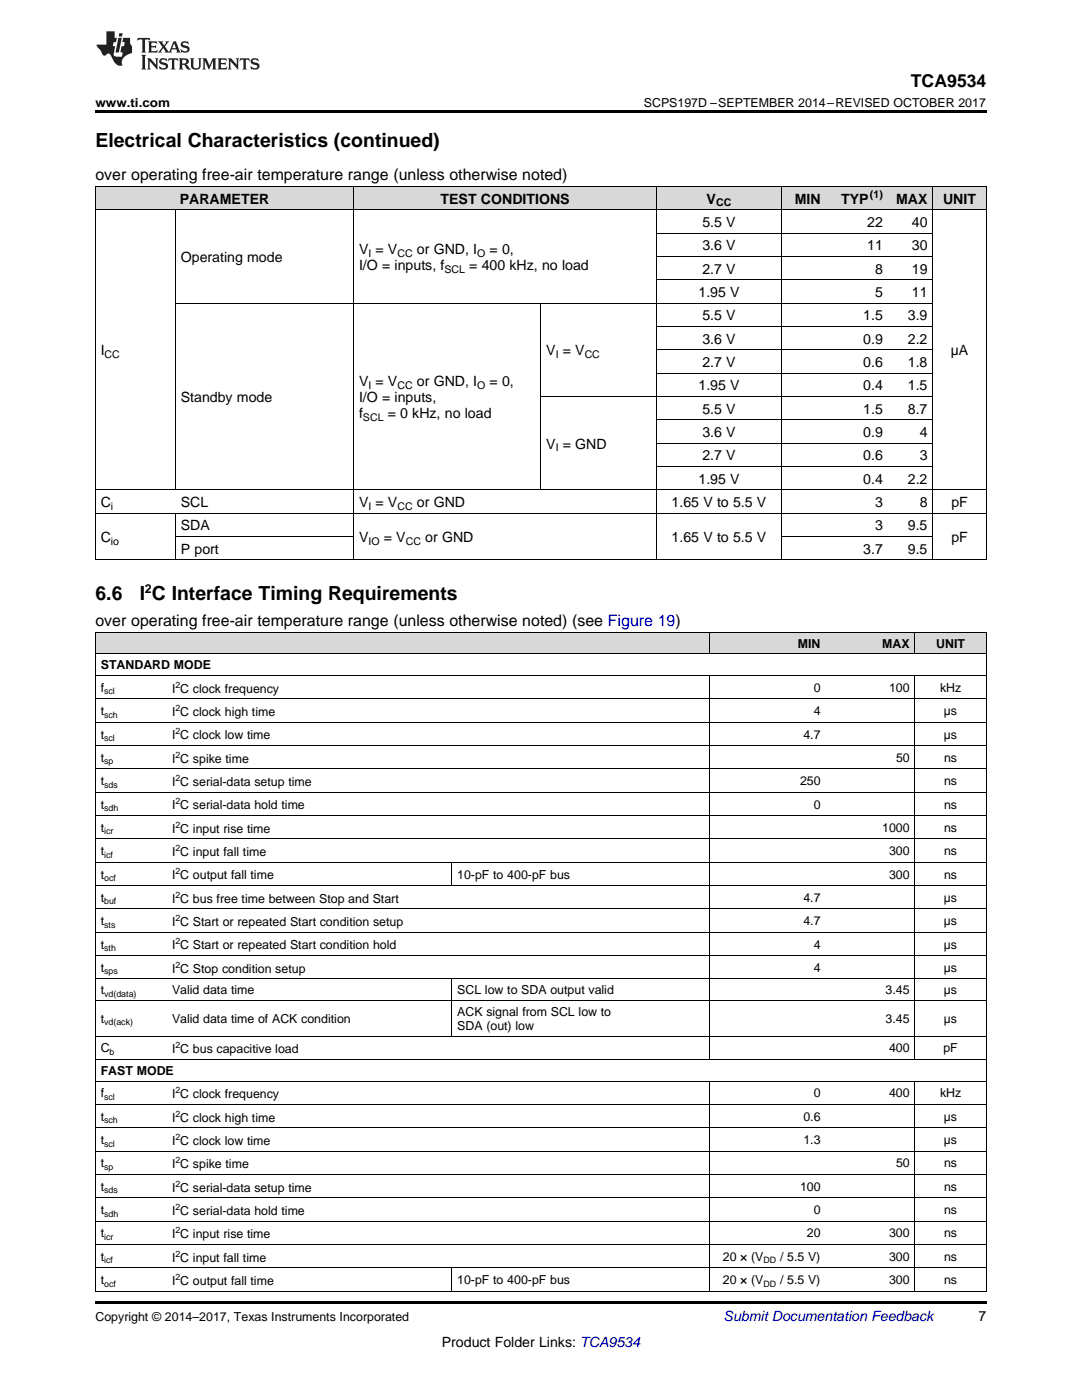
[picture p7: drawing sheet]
<svg xmlns="http://www.w3.org/2000/svg" width="216mm" height="279mm" viewBox="0 0 216 279" stroke-linecap="round" stroke-linejoin="round" font-family="sans-serif">
<defs><g id="words">
<g font-size="3.9">
<text x="19" y="29.3">Electrical Characteristics (continued)</text>
<text x="19" y="119.8">6.6</text>
<text x="27.9" y="119.8">I C Interface Timing Requirements</text>
</g>
<text font-size="3.5" x="181.8" y="17.3">TCA9534</text>
<g font-size="3.2">
<text x="19" y="36">over operating free-air temperature range (unless otherwise noted)</text>
<text x="19" y="125">over operating free-air temperature range (unless otherwise noted) (see Figure 19)</text>
</g>
<g font-size="2.8">
<text x="35.9" y="40.6">PARAMETER</text>
<text x="87.9" y="40.6">TEST CONDITIONS</text>
<text x="141" y="40.6">V</text>
<text x="158.6" y="40.6">MIN</text>
<text x="167.9" y="40.6">TYP</text>
<text x="178.8" y="40.6">MAX</text>
<text x="188.2" y="40.6">UNIT</text>
<text x="140.2" y="45.3">5.5 V</text>
<text x="173" y="45.3">22</text>
<text x="182" y="45.3">40</text>
<text x="36.1" y="52.3">Operating mode</text>
<text x="71.6" y="50.7">V = V</text>
<text x="71.6" y="53.9">I/O = inputs, f</text>
<text x="83.2" y="50.7">or GND, I</text>
<text x="93.6" y="53.9">= 400 kHz, no load</text>
<text x="97.7" y="50.7">= 0,</text>
<text x="140.2" y="50">3.6 V</text>
<text x="173" y="50">11</text>
<text x="182" y="50">30</text>
<text x="139.4" y="59.3">1.95 V</text>
<text x="140.2" y="54.6">2.7 V</text>
<text x="174.6" y="54.6">8</text>
<text x="174.6" y="59.3">5</text>
<text x="182" y="54.6">19</text>
<text x="182" y="59.3">11</text>
<text x="140.2" y="63.9">5.5 V</text>
<text x="172.3" y="63.9">1.5</text>
<text x="181.2" y="63.9">3.9</text>
<text x="20.1" y="70.9">I</text>
<text x="109" y="70.9">V = V</text>
<text x="140.2" y="68.6">3.6 V</text>
<text x="172.3" y="68.6">0.9</text>
<text x="181.2" y="68.6">2.2</text>
<text x="189.7" y="70.9">µA</text>
<text x="71.6" y="77">V = V</text>
<text x="83.2" y="77">or GND, I</text>
<text x="97.7" y="77">= 0,</text>
<text x="139.4" y="77.9">1.95 V</text>
<text x="140.2" y="73.2">2.7 V</text>
<text x="172.3" y="73.2">0.6</text>
<text x="172.3" y="77.9">0.4</text>
<text x="181.2" y="73.2">1.8</text>
<text x="181.2" y="77.9">1.5</text>
<text x="36.1" y="80.2">Standby mode</text>
<text x="71.6" y="80.2">I/O = inputs,</text>
<text x="71.6" y="83.4">f</text>
<text x="77.4" y="83.4">= 0 kHz, no load</text>
<text x="140.2" y="82.5">5.5 V</text>
<text x="172.3" y="82.5">1.5</text>
<text x="181.2" y="82.5">8.7</text>
<text x="109" y="89.5">V = GND</text>
<text x="140.2" y="87.2">3.6 V</text>
<text x="172.3" y="87.2">0.9</text>
<text x="183.5" y="87.2">4</text>
<text x="140.2" y="91.9">2.7 V</text>
<text x="172.3" y="91.9">0.6</text>
<text x="183.5" y="91.9">3</text>
<text x="20.1" y="101.2">C</text>
<text x="36.1" y="101.2">SCL</text>
<text x="71.6" y="101.2">V = V</text>
<text x="83.2" y="101.2">or GND</text>
<text x="134" y="101.2">1.65 V to 5.5 V</text>
<text x="139.4" y="96.5">1.95 V</text>
<text x="172.3" y="96.5">0.4</text>
<text x="174.6" y="101.2">3</text>
<text x="181.2" y="96.5">2.2</text>
<text x="183.5" y="101.2">8</text>
<text x="189.8" y="101.2">pF</text>
<text x="36.1" y="105.8">SDA</text>
<text x="174.6" y="105.8">3</text>
<text x="181.2" y="105.8">9.5</text>
<text x="20.1" y="108.2">C</text>
<text x="36.1" y="110.5">P port</text>
<text x="71.6" y="108.2">V</text>
<text x="76.6" y="108.2">= V</text>
<text x="84.8" y="108.2">or GND</text>
<text x="134" y="108.2">1.65 V to 5.5 V</text>
<text x="172.3" y="110.5">3.7</text>
<text x="181.2" y="110.5">9.5</text>
<text x="189.8" y="108.2">pF</text>
<text x="195.3" y="263.6">7</text>
<text x="88.2" y="268.9">Product Folder Links: TCA9534</text>
</g>
<text font-size="2.8" fill="#0000c8" x="144.4" y="263.6">Submit Documentation Feedback</text>
<g font-size="2.5">
<text x="19" y="21.4">www.ti.com</text>
<text x="128.5" y="21.4">SCPS197D –SEPTEMBER 2014–REVISED OCTOBER 2017</text>
<text x="28.9" y="118.3">2</text>
<text x="159.2" y="129.3">MIN</text>
<text x="176" y="129.3">MAX</text>
<text x="186.8" y="129.3">UNIT</text>
<text x="20.1" y="133.6">STANDARD MODE</text>
<text x="20.1" y="138.1">f</text>
<text x="20.1" y="142.7">t</text>
<text x="34.3" y="138.3">I C clock frequency</text>
<text x="34.3" y="142.9">I C clock high time</text>
<text x="162.4" y="138.1">0</text>
<text x="162.4" y="142.7">4</text>
<text x="177.4" y="138.1">100</text>
<text x="187.6" y="138.1">kHz</text>
<text x="188.3" y="142.7">µs</text>
<text x="20.1" y="147.4">t</text>
<text x="34.3" y="147.6">I C clock low time</text>
<text x="160.3" y="147.4">4.7</text>
<text x="188.3" y="147.4">µs</text>
<text x="20.1" y="152">t</text>
<text x="34.3" y="152.2">I C spike time</text>
<text x="178.8" y="152">50</text>
<text x="188.4" y="152">ns</text>
<text x="20.1" y="156.7">t</text>
<text x="20.1" y="161.4">t</text>
<text x="34.3" y="156.9">I C serial-data setup time</text>
<text x="34.3" y="161.5">I C serial-data hold time</text>
<text x="159.6" y="156.7">250</text>
<text x="162.4" y="161.4">0</text>
<text x="188.4" y="156.7">ns</text>
<text x="188.4" y="161.4">ns</text>
<text x="20.1" y="166">t</text>
<text x="34.3" y="166.2">I C input rise time</text>
<text x="176" y="166">1000</text>
<text x="188.4" y="166">ns</text>
<text x="20.1" y="170.7">t</text>
<text x="34.3" y="170.9">I C input fall time</text>
<text x="177.4" y="170.7">300</text>
<text x="188.4" y="170.7">ns</text>
<text x="20.1" y="175.3">t</text>
<text x="20.1" y="180">t</text>
<text x="34.3" y="175.5">I C output fall time</text>
<text x="91.2" y="175.3">10-pF to 400-pF bus</text>
<text x="160.3" y="180">4.7</text>
<text x="177.4" y="175.3">300</text>
<text x="188.3" y="180">µs</text>
<text x="188.4" y="175.3">ns</text>
<text x="20.1" y="184.6">t</text>
<text x="34.3" y="180.2">I C bus free time between Stop and Start</text>
<text x="34.3" y="184.8">I C Start or repeated Start condition setup</text>
<text x="160.3" y="184.6">4.7</text>
<text x="188.3" y="184.6">µs</text>
<text x="20.1" y="189.3">t</text>
<text x="34.3" y="189.5">I C Start or repeated Start condition hold</text>
<text x="162.4" y="189.3">4</text>
<text x="188.3" y="189.3">µs</text>
<text x="20.1" y="194">t</text>
<text x="34.3" y="194.1">I C Stop condition setup</text>
<text x="162.4" y="194">4</text>
<text x="188.3" y="194">µs</text>
<text x="20.1" y="198.4">t</text>
<text x="34.3" y="198.4">Valid data time</text>
<text x="91.2" y="198.4">SCL low to SDA output valid</text>
<text x="91.2" y="202.7">ACK signal from SCL low to</text>
<text x="176.7" y="198.4">3.45</text>
<text x="188.3" y="198.4">µs</text>
<text x="20.1" y="204.2">t</text>
<text x="34.3" y="204.2">Valid data time of ACK condition</text>
<text x="91.2" y="205.6">SDA (out) low</text>
<text x="176.7" y="204.2">3.45</text>
<text x="188.3" y="204.2">µs</text>
<text x="20.1" y="210">C</text>
<text x="20.1" y="214.5">FAST MODE</text>
<text x="34.3" y="210.2">I C bus capacitive load</text>
<text x="177.4" y="210">400</text>
<text x="188.2" y="210">pF</text>
<text x="20.1" y="219">f</text>
<text x="34.3" y="219.2">I C clock frequency</text>
<text x="162.4" y="219">0</text>
<text x="177.4" y="219">400</text>
<text x="187.6" y="219">kHz</text>
<text x="20.1" y="223.7">t</text>
<text x="34.3" y="223.8">I C clock high time</text>
<text x="160.3" y="223.7">0.6</text>
<text x="188.3" y="223.7">µs</text>
<text x="20.1" y="228.3">t</text>
<text x="20.1" y="233">t</text>
<text x="34.3" y="228.5">I C clock low time</text>
<text x="34.3" y="233.2">I C spike time</text>
<text x="160.3" y="228.3">1.3</text>
<text x="178.8" y="233">50</text>
<text x="188.3" y="228.3">µs</text>
<text x="188.4" y="233">ns</text>
<text x="20.1" y="237.6">t</text>
<text x="34.3" y="237.8">I C serial-data setup time</text>
<text x="159.6" y="237.6">100</text>
<text x="188.4" y="237.6">ns</text>
<text x="20.1" y="242.3">t</text>
<text x="34.3" y="242.5">I C serial-data hold time</text>
<text x="162.4" y="242.3">0</text>
<text x="188.4" y="242.3">ns</text>
<text x="20.1" y="246.9">t</text>
<text x="20.1" y="251.6">t</text>
<text x="34.3" y="247.1">I C input rise time</text>
<text x="34.3" y="251.8">I C input fall time</text>
<text x="144.3" y="251.6">20 × (V</text>
<text x="155.6" y="251.6">/ 5.5 V)</text>
<text x="161" y="246.9">20</text>
<text x="177.4" y="246.9">300</text>
<text x="177.4" y="251.6">300</text>
<text x="188.4" y="246.9">ns</text>
<text x="188.4" y="251.6">ns</text>
<text x="20.1" y="256.3">t</text>
<text x="34.3" y="256.4">I C output fall time</text>
<text x="91.2" y="256.3">10-pF to 400-pF bus</text>
<text x="144.3" y="256.3">20 × (V</text>
<text x="155.6" y="256.3">/ 5.5 V)</text>
<text x="177.4" y="256.3">300</text>
<text x="188.4" y="256.3">ns</text>
<text x="19" y="263.6">Copyright © 2014–2017, Texas Instruments Incorporated</text>
</g>
<g font-size="2.1">
<text x="142.9" y="41.2">CC</text>
<text x="173.6" y="39.5">(1)</text>
<text x="73.5" y="51.3">I</text>
<text x="79.3" y="51.3">CC</text>
<text x="95.2" y="51.3">O</text>
<text x="88.7" y="54.4">SCL</text>
<text x="20.9" y="71.5">CC</text>
<text x="110.9" y="71.5">I</text>
<text x="116.7" y="71.5">CC</text>
<text x="73.5" y="77.6">I</text>
<text x="79.3" y="77.6">CC</text>
<text x="95.2" y="77.6">O</text>
<text x="72.4" y="84">SCL</text>
<text x="110.9" y="90.1">I</text>
<text x="22.1" y="101.7">i</text>
<text x="73.5" y="101.7">I</text>
<text x="79.3" y="101.7">CC</text>
<text x="22.1" y="108.7">io</text>
<text x="73.5" y="108.7">IO</text>
<text x="81" y="108.7">CC</text>
</g>
<g font-size="1.8">
<text x="35" y="137.3">2</text>
<text x="20.8" y="138.6">scl</text>
<text x="20.8" y="143.2">sch</text>
<text x="35" y="141.9">2</text>
<text x="20.8" y="147.9">scl</text>
<text x="35" y="146.6">2</text>
<text x="20.8" y="152.5">sp</text>
<text x="35" y="151.2">2</text>
<text x="35" y="155.9">2</text>
<text x="20.8" y="157.2">sds</text>
<text x="20.8" y="161.9">sdh</text>
<text x="35" y="160.5">2</text>
<text x="20.8" y="166.5">icr</text>
<text x="35" y="165.2">2</text>
<text x="20.8" y="171.2">icf</text>
<text x="35" y="169.9">2</text>
<text x="20.8" y="175.8">ocf</text>
<text x="35" y="174.5">2</text>
<text x="35" y="179.2">2</text>
<text x="20.8" y="180.5">buf</text>
<text x="20.8" y="185.1">sts</text>
<text x="35" y="183.8">2</text>
<text x="20.8" y="189.8">sth</text>
<text x="35" y="188.5">2</text>
<text x="20.8" y="194.5">sps</text>
<text x="35" y="193.1">2</text>
<text x="20.8" y="198.9">vd(data)</text>
<text x="20.8" y="204.6">vd(ack)</text>
<text x="35" y="209.2">2</text>
<text x="21.9" y="210.5">b</text>
<text x="20.8" y="219.5">scl</text>
<text x="35" y="218.2">2</text>
<text x="20.8" y="224.2">sch</text>
<text x="35" y="222.8">2</text>
<text x="35" y="227.5">2</text>
<text x="20.8" y="228.8">scl</text>
<text x="20.8" y="233.5">sp</text>
<text x="35" y="232.2">2</text>
<text x="20.8" y="238.1">sds</text>
<text x="35" y="236.8">2</text>
<text x="20.8" y="242.8">sdh</text>
<text x="35" y="241.5">2</text>
<text x="20.8" y="247.4">icr</text>
<text x="35" y="246.1">2</text>
<text x="35" y="250.8">2</text>
<text x="20.8" y="252.1">icf</text>
<text x="20.8" y="256.8">ocf</text>
<text x="35" y="255.4">2</text>
<text x="152.4" y="252.1">DD</text>
<text x="152.4" y="256.8">DD</text>
</g>
</g></defs>
<g fill="#d8d8d8">
<path d="M19 126.3h14.3v4.3h-14.3z"/>
<path d="M33.3 126.3h56.9v4.3h-56.9z"/>
<path d="M90.2 126.3h51.5v4.3h-51.5z"/>
<path d="M141.7 126.3h23.1v4.3h-23.1z"/>
<path d="M164.8 126.3h17.8v4.3h-17.8z"/>
<path d="M182.6 126.3h14.2v4.3h-14.2z"/>
<path d="M19 37.3h16v4.6h-16z"/>
<path d="M35 37.3h35.6v4.6h-35.6z"/>
<path d="M70.6 37.3h37.3v4.6h-37.3z"/>
<path d="M107.9 37.3h23.2v4.6h-23.2z"/>
<path d="M131.1 37.3h24.8v4.6h-24.8z"/>
<path d="M155.9 37.3h8.9v4.6h-8.9z"/>
<path d="M164.8 37.3h12.5v4.6h-12.5z"/>
<path d="M177.3 37.3h8.9v4.6h-8.9z"/>
<path d="M186.2 37.3h10.6v4.6h-10.6z"/>
</g>
<path d="M19 22h177.8v.5h-177.8zM19 111.7l.2 .1zM70.5 111.7l.1 .1zM107.8 111.7l.1 .1zM131 111.7l.1 .1zM155.8 111.7l.1 .1zM164.7 111.7l.1 .1zM177.2 111.7l.1 .1zM186.1 111.7l.1 .1zM196.7 111.7l.1 .1zM19 259.7h177.8v.5h-177.8z" fill="#000"/>
<g fill="none" stroke="#000" stroke-width=".2">
<path d="M19 37.2h177.8v74.6M19.1 37.2v74.6M70.5 37.2v74.6M131 37.2v74.6M155.9 37.2v74.6M186.1 37.2v74.6M19 41.9h177.8M35 41.9v55.9M131.1 55.8h55.1M131.1 51.2h55.1M131.1 46.5h55.1M35 60.5h151.2"/>
<path d="M107.9 60.5v37.3M107.9 79.1h78.3M131.1 74.5h55.1M131.1 69.8h55.1M131.1 65.1h55.1M19 97.7h177.8M131.1 93.1h55.1M131.1 88.4h55.1M131.1 83.8h55.1M19 111.7h177.8M19 102.4h177.8M35 102.4v9.4"/>
<path d="M35 107.1h35.6M155.9 107.1h30.3M19 126.2h177.8v131.5M19 139.5h177.8M19 134.8h177.8M19 130.5h177.8M19.1 126.2v131.5M141.7 126.2v4.4M141.7 134.8v76.7M182.5 126.2v4.4M182.5 134.8v76.7M19 158.1h177.8"/>
<path d="M19 153.4h177.8M19 148.8h177.8M19 144.1h177.8M19 176.7h177.8M19 172.1h177.8M19 167.4h177.8M19 162.8h177.8M90.1 172.1v4.7M19 199.7h177.8M19 195.4h177.8M19 190.7h177.8M19 186h177.8"/>
<path d="M19 181.4h177.8M90.1 195.4v11.4M19 215.7h177.8M19 211.4h177.8M19 206.8h177.8M141.7 215.8v41.9M182.5 215.8v41.9M19 239h177.8M19 234.4h177.8M19 229.7h177.8M19 225.1h177.8M19 220.4h177.8"/>
<path d="M19 257.7h177.8M19 253h177.8M19 248.3h177.8M19 243.7h177.8M90.1 253v4.7"/>
</g>
<g fill="#231f20">
<path d="M27.5 7.6l-.1 .5 .4-.2h.6v.1v2.1l-.2 .4h1l-.3-.4v-2.1l.1-.1h.5l.5 .2-.2-.5zM29.5 8.3l.2 .3v1.5l-.2 .4h1.8l.2-.6a1.04 1.04 0 0 1-1.3 .2v-.7h.6l.3 .2v-.6l-.3 .2h-.6v-.6l.8-.1 .4 .3-.2-.5zM31.5 8.3l.9 1.1-.9 1.1h.8l-.2-.2 .5-.7 .4 .7-.2 .2h1.5l-.1-.2 .1-.4h.9l.1 .4-.2 .2h1l-.3-.3-.7-1.9h-.5l-.9 2-.8-1 .9-1h-.8l.1 .3-.3 .5-.4-.6 .2-.2zM34.7 8.6l.4 1h-.7zM36.3 8.4a.63 .63 0 0 0-.2 .7 .63 .63 0 0 0 .6 .4l.6 .2 .1 .2a.75 .75 0 0 1-.7 .4 .75 .75 0 0 1-.6-.5l.1 .7 .1-.1a1.11 1.11 0 0 0 1.5-.6 1.13 1.13 0 0 0-1.2-.8l-.1-.4a1.04 1.04 0 0 1 1.2 .2l-.2-.5-.1 .1-.5-.2zM28.2 10.9l.2 .4v2.2l-.2 .4h1l-.3-.4v-2.2l.3-.4zM29.3 11.6l.3 .4v1.5l-.3 .4h.8l-.2-.4v-1.3l1.5 1.7v-1.9l.2-.4h-.7l.2 .4v.9l-1.1-1.3zM32 11.8a.62 .62 0 0 0-.2 .7 .62 .62 0 0 0 .6 .4l.6 .1 .1 .3a.76 .76 0 0 1-.7 .3 .76 .76 0 0 1-.6-.4l.1 .7 .1-.1a1.11 1.11 0 0 0 1.5-.6 1.13 1.13 0 0 0-1.2-.8l-.1-.4a1.04 1.04 0 0 1 1.2 .2l-.2-.6-.1 .1-.5-.1zM33.7 11.6l-.2 .6a.61 .61 0 0 1 .8-.3v1.6l-.2 .4h.9l-.2-.4v-1.6a.63 .63 0 0 1 .8 .3l-.2-.6zM35.6 11.6l.3 .4v1.5l-.3 .4h1l-.2-.2v-.8l.5 .2a.76 .76 0 0 0 1.2 .7l-1-1a.58 .58 0 0 0 .6-.5 .58 .58 0 0 0-.5-.6zM36.4 11.9h.1a.45 .45 0 0 1 .5 .1 .45 .45 0 0 1 .1 .5l-.7 .2zM37.9 11.6l.2 .2a2.17 2.17 0 0 0 .3 1.9 .99 .99 0 0 0 1.6-.6v-1.1l.2-.4h-.7l.2 .2a1.92 1.92 0 0 1-.2 1.8 .6 .6 0 0 1-.9-.5v-1.1l.2-.4zM40.4 11.6l.2 .4v1.5l-.2 .4h.7l-.2-.4v-1.4l.8 1.8 .8-1.8v1.4l-.2 .4h.9l-.2-.4v-1.5l.2-.4h-.8l-.6 1.5-.6-1.5zM43.4 11.6l.2 .4v1.5l-.2 .4h1.8l.2-.6a1.04 1.04 0 0 1-1.3 .1v-.6h.5l.4 .2v-.6l-.4 .2h-.5v-.7h.8l.3 .3-.1-.6zM45.5 11.6l.2 .4v1.5l-.2 .4h.7l-.2-.4v-1.3l1.5 1.7v-1.9l.2-.4h-.7l.2 .4v.9l-1.1-1.3zM47.9 11.6l-.1 .6a.61 .61 0 0 1 .8-.3v1.6l-.3 .4h1l-.3-.4 .1-1.6a.63 .63 0 0 1 .7 .3l-.1-.6zM50.2 11.8a.62 .62 0 0 0-.2 .7 .62 .62 0 0 0 .6 .4l.6 .1 .2 .3a.76 .76 0 0 1-.8 .3 .76 .76 0 0 1-.6-.4l.1 .7 .2-.1a1.11 1.11 0 0 0 1.5-.6 1.13 1.13 0 0 0-1.3-.8l-.1-.4a1.04 1.04 0 0 1 1.2 .2l-.1-.6-.2 .1-.5-.1z"/>
<path d="M21.2 6.3v2.6h-1.9l.1 .4 .7 .9a.91 .91 0 0 0 1 .8 .56 .56 0 0 1 .5-.3 .56 .56 0 0 1 .5 .3l.4 .8a1.53 1.53 0 0 0 1.9 1.2 1.54 1.54 0 0 1 1-2.1l.9-.3v-1.4a1.52 1.52 0 0 1-.3-1.6h-1.4l-.2 .8h.5l-.2 .8h-.4l-.2 1v.2l.4 .1-.2 .8a1.93 1.93 0 0 1-1.6-.3l.3-1.8h-.5l.2-.8h.4l.2-.8h-.4v-1.3zM23.6 7.6l-.6 2.9h.7l.6-2.9zM23.8 6.6l-.1 .7h.6l.2-.7z"/>
</g>
<use href="#words"/>
</svg>
